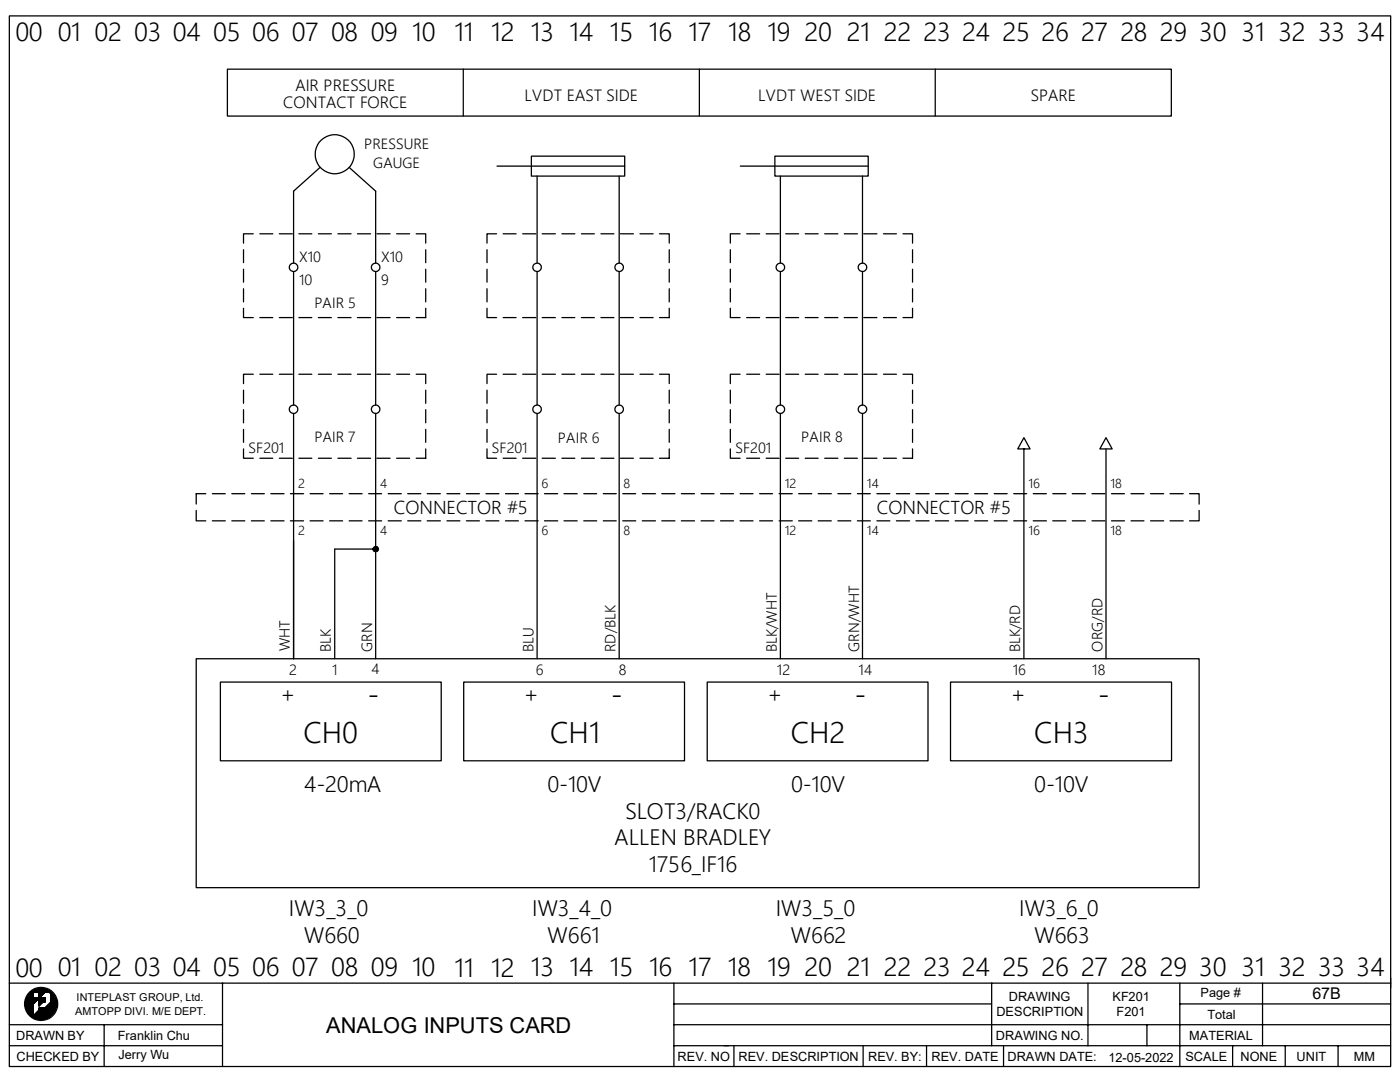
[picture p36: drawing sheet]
<svg xmlns="http://www.w3.org/2000/svg" width="279mm" height="216mm" viewBox="0 0 279 216" stroke-linecap="round" stroke-linejoin="round" font-family="sans-serif">
<defs><g id="words">
<g font-size="5.8">
<text x="73.4" y="140.6">-</text>
<text x="121.9" y="140.6">-</text>
<text x="170.5" y="140.6">-</text>
<text x="219.1" y="140.6">-</text>
<text x="60.5" y="148.3">CH0</text>
<text x="109.8" y="148.3">CH1</text>
<text x="157.8" y="148.3">CH2</text>
<text x="206.4" y="148.3">CH3</text>
</g>
<g font-size="5.1">
<text x="3.1" y="8.2">00</text>
<text x="11.5" y="8.2">01 02 03 04 05 06 07 08 09</text>
<text x="82.3" y="8.3">10</text>
<text x="90.7" y="8.3">11</text>
<text x="98.1" y="8.3">12</text>
<text x="106" y="8.2">13</text>
<text x="113.6" y="8.3">14</text>
<text x="121.7" y="8.2">15 16</text>
<text x="137.4" y="8.3">17</text>
<text x="145.3" y="8.2">18 19 20</text>
<text x="169" y="8.3">21</text>
<text x="176.4" y="8.2">22 23 24 25 26 27 28 29 30 31 32 33 34</text>
<text x="3.1" y="194.9">00</text>
<text x="11.5" y="194.8">01 02 03 04</text>
<text x="42.5" y="194.8">05 06 07 08 09 10</text>
<text x="90.7" y="194.9">11 12</text>
<text x="106" y="194.8">13</text>
<text x="113.6" y="194.8">14 15 16 17 18 19</text>
<text x="160.6" y="194.8">20</text>
<text x="169" y="194.8">21 22</text>
<text x="184.3" y="194.8">23</text>
<text x="192" y="194.8">24</text>
<text x="200.1" y="194.8">25 26</text>
<text x="215.8" y="194.8">27</text>
<text x="223.6" y="194.8">28 29 30</text>
<text x="247.8" y="194.8">31</text>
<text x="255.1" y="194.8">32 33 34</text>
</g>
<g font-size="4.4">
<text x="56" y="140.2">+</text>
<text x="104.6" y="140.2">+</text>
<text x="153.2" y="140.2">+</text>
<text x="201.7" y="140.2">+</text>
<text x="60.7" y="157.9">4-20mA</text>
<text x="109.3" y="157.9">0-10V</text>
<text x="157.9" y="157.9">0-10V</text>
<text x="206.4" y="157.9">0-10V</text>
<text x="124.8" y="163.5">SLOT3/RACK0</text>
<text x="122.6" y="168.7">ALLEN BRADLEY</text>
<text x="129.5" y="174">1756_IF16</text>
<text x="57.7" y="182.7">IW3_3_0</text>
<text x="106.2" y="182.7">IW3_4_0</text>
<text x="154.8" y="182.7">IW3_5_0</text>
<text x="203.4" y="182.7">IW3_6_0</text>
<text x="60.7" y="188.2">W660</text>
<text x="109.3" y="188.2">W661</text>
<text x="157.9" y="188.2">W662</text>
<text x="206.4" y="188.2">W663</text>
<text x="65.1" y="206">ANALOG INPUTS CARD</text>
</g>
<g font-size="3.6">
<text x="78.6" y="102.5">CONNECTOR #5</text>
<text x="175" y="102.5">CONNECTOR #5</text>
</g>
<g font-size="3.2">
<text x="56.5" y="21.6">CONTACT FORCE</text>
<text x="59" y="18.1">AIR PRESSURE</text>
<text x="104.7" y="20.2">LVDT EAST SIDE</text>
<text x="151.3" y="20.2">LVDT WEST SIDE</text>
<text x="205.7" y="20.2">SPARE</text>
<text x="261.9" y="199.4">67B</text>
</g>
<g font-size="2.9">
<text x="72.7" y="29.8">PRESSURE</text>
<text x="74.5" y="33.6">GAUGE</text>
<text x="59.7" y="52.2">X10</text>
<text x="76" y="52.2">X10</text>
<text x="59.7" y="56.8">10</text>
<text x="76" y="56.8">9</text>
<text x="62.7" y="61.6">PAIR 5</text>
<text x="62.8" y="88.3">PAIR 7</text>
<text x="111.3" y="88.3">PAIR 6</text>
<text x="159.9" y="88.3">PAIR 8</text>
<text x="49.6" y="90.4">SF201</text>
<text x="98.2" y="90.4">SF201</text>
<text x="146.8" y="90.4">SF201</text>
<text x="57.9" y="130" transform="rotate(-90 57.9 130)">WHT</text>
<text x="66" y="130.2" transform="rotate(-90 66 130.2)">BLK</text>
<text x="74.3" y="130" transform="rotate(-90 74.3 130)">GRN</text>
<text x="106.5" y="130.2" transform="rotate(-90 106.5 130.2)">BLU</text>
<text x="122.8" y="130.2" transform="rotate(-90 122.8 130.2)">RD/BLK</text>
<text x="155" y="130.2" transform="rotate(-90 155 130.2)">BLK/WHT</text>
<text x="171.4" y="130" transform="rotate(-90 171.4 130)">GRN/WHT</text>
<text x="203.6" y="130.2" transform="rotate(-90 203.6 130.2)">BLK/RD</text>
<text x="220" y="130" transform="rotate(-90 220 130)">ORG/RD</text>
<text x="57.7" y="134.6">2</text>
<text x="66.3" y="134.6">1</text>
<text x="74.1" y="134.6">4</text>
<text x="106.9" y="134.6">6</text>
<text x="123.5" y="134.6">8</text>
<text x="155.1" y="134.6">12</text>
<text x="171.4" y="134.6">14</text>
<text x="202.1" y="134.6">16</text>
<text x="218" y="134.6">18</text>
</g>
<g font-size="2.5">
<text x="59.5" y="97.5">2</text>
<text x="75.9" y="97.5">4</text>
<text x="108.1" y="97.5">6</text>
<text x="124.5" y="97.5">8</text>
<text x="156.6" y="97.5">12</text>
<text x="173" y="97.5">14</text>
<text x="205.2" y="97.5">16</text>
<text x="221.6" y="97.5">18</text>
<text x="59.5" y="106.8">2</text>
<text x="75.9" y="106.8">4</text>
<text x="108.1" y="106.8">6</text>
<text x="124.5" y="106.8">8</text>
<text x="156.6" y="106.8">12</text>
<text x="173" y="106.8">14</text>
<text x="205.2" y="106.8">16</text>
<text x="221.6" y="106.8">18</text>
<text x="198.8" y="202.8">DESCRIPTION</text>
<text x="201.3" y="199.7">DRAWING</text>
<text x="222" y="199.7">KF201</text>
<text x="222.8" y="202.7">F201</text>
<text x="239.6" y="198.9">Page #</text>
<text x="241" y="203.3">Total</text>
<text x="3.2" y="207.5">DRAWN BY</text>
<text x="23.5" y="207.5">Franklin Chu</text>
<text x="198.8" y="207.5">DRAWING NO.</text>
<text x="237.3" y="207.5">MATERIAL</text>
<text x="3.3" y="211.6">CHECKED BY</text>
<text x="23.6" y="211.4">Jerry Wu</text>
<text x="135.2" y="211.6">REV. NO REV. DESCRIPTION</text>
<text x="173.2" y="211.6">REV. BY:</text>
<text x="185.9" y="211.6">REV. DATE</text>
<text x="201.1" y="211.6">DRAWN DATE:</text>
<text x="221.2" y="211.9">12-05-2022</text>
<text x="236.6" y="211.6">SCALE</text>
<text x="247.6" y="211.6">NONE</text>
<text x="258.7" y="211.6">UNIT</text>
<text x="270.2" y="211.6">MM</text>
</g>
<g font-size="2.2">
<text x="15" y="202.4">AMTOPP DIVI. M/E DEPT.</text>
<text x="15.3" y="199.8">INTEPLAST GROUP, Ltd.</text>
</g>
</g></defs>
<g fill="none" stroke="#000" stroke-width=".25">
<path d="M1.9 3.2h275.6v209.6h-275.6zM45.4 13.8h188.4v9.4h-188.4zM92.5 13.8v9.4M139.6 13.8v9.4M186.6 13.8v9.4M63.9 33.4l-5.3 4.7v14.4M69.7 33.4l5.3 4.7v14.4M99.2 33.1h25.5M106 31.2h18.7v3.9h-18.7zM107.2 35.1v17.4M123.6 35.1v17.4M147.7 33.1h25.6"/>
<path d="M154.6 31.2h18.7v3.9h-18.7zM155.7 35.1v17.4M172.1 35.1v17.4M48.6 49.8v2.6M48.6 53.7v2.6M48.6 57.6v2.6M50.5 46.7h-1.9v1.8M51.9 46.7h2.5M55.8 46.7h2.5M58.6 54.2v26.6M59.6 46.7h2.6M63.5 46.7h2.6"/>
<path d="M67.4 46.7h2.7M71.3 46.7h2.7M75 54.2v26.6M75.2 46.7h2.7M79.2 46.7h2.5M83.1 46.7h1.9v1.8M85 49.8v2.6M85 53.7v2.6M85 57.6v2.6M97.2 49.8v2.6M97.2 53.7v2.6M97.2 57.6v2.6"/>
<path d="M99.1 46.7h-1.9v1.8M100.4 46.7h2.6M104.3 46.7h2.6M107.2 54.2v26.6M108.2 46.7h2.6M112.1 46.7h2.6M116 46.7h2.6M119.9 46.7h2.6M123.6 54.2v26.6M123.8 46.7h2.6M127.7 46.7h2.6M131.6 46.7h2v1.8"/>
<path d="M133.6 49.8v2.6M133.6 53.7v2.6M133.6 57.6v2.6M145.8 49.8v2.6M145.8 53.7v2.6M145.8 57.6v2.6M147.7 46.7h-1.9v1.8M149 46.7h2.6M152.9 46.7h2.6M155.7 54.2v26.6M156.8 46.7h2.6M160.7 46.7h2.6"/>
<path d="M164.6 46.7h2.6M168.5 46.7h2.6M172.1 54.2v26.6M172.4 46.7h2.6M176.3 46.7h2.6M180.2 46.7h1.9v1.8M182.1 49.8v2.6M182.1 53.7v2.6M182.1 57.6v2.6M48.6 61.5v1.9h1.9M48.6 77.9v2.6M50.5 74.7h-1.9v1.8"/>
<path d="M51.9 74.7h2.5M51.9 63.4h2.5M55.8 74.7h2.5M55.8 63.4h2.5M59.6 74.7h2.6M59.6 63.4h2.6M63.5 74.7h2.6M63.5 63.4h2.6M67.4 74.7h2.7M67.4 63.4h2.7M71.3 74.7h2.7M71.3 63.4h2.7"/>
<path d="M75.2 74.7h2.7M75.2 63.4h2.7M79.2 74.7h2.5M79.2 63.4h2.5M83.1 74.7h1.9v1.8M85 61.5v1.9h-1.9M85 77.9v2.6M97.2 61.5v1.9h1.9M97.2 77.9v2.6M99.1 74.7h-1.9v1.8M100.4 74.7h2.6M100.4 63.4h2.6"/>
<path d="M104.3 74.7h2.6M104.3 63.4h2.6M108.2 74.7h2.6M108.2 63.4h2.6M112.1 74.7h2.6M112.1 63.4h2.6M116 74.7h2.6M116 63.4h2.6M119.9 74.7h2.6M119.9 63.4h2.6M123.8 74.7h2.6M123.8 63.4h2.6"/>
<path d="M127.7 74.7h2.6M127.7 63.4h2.6M131.6 74.7h2v1.8M133.6 61.5v1.9h-2M133.6 77.9v2.6M145.8 61.5v1.9h1.9M145.8 77.9v2.6M147.7 74.7h-1.9v1.8M149 74.7h2.6M149 63.4h2.6M152.9 74.7h2.6M152.9 63.4h2.6"/>
<path d="M156.8 74.7h2.6M156.8 63.4h2.6M160.7 74.7h2.6M160.7 63.4h2.6M164.6 74.7h2.6M164.6 63.4h2.6M168.5 74.7h2.6M168.5 63.4h2.6M172.4 74.7h2.6M172.4 63.4h2.6M176.3 74.7h2.6M176.3 63.4h2.6"/>
<path d="M180.2 74.7h1.9v1.8M182.1 61.5v1.9h-1.9M182.1 77.9v2.6M41.1 98.5h-1.9v2.1M42.4 98.5h2.6M46.3 98.5h2.6M48.6 89.6v1.8h1.9M48.6 81.7v2.7M48.6 85.7v2.6M50.2 98.5h2.5M51.9 91.4h2.5M54.1 98.5h2.6"/>
<path d="M55.8 91.4h2.5M58 98.5h2.6M58.6 82.5v48.9M59.6 91.4h2.6M61.9 98.5h2.6M63.5 91.4h2.6M65.8 98.5h2.6M67.4 91.4h2.7M69.7 98.5h2.6M71.3 91.4h2.7M73.6 98.5h2.6M75 82.5v48.9"/>
<path d="M75.2 91.4h2.7M77.5 98.5h2.6M79.2 91.4h2.5M81.4 98.5h2.6M85 81.7v2.7M85 85.7v2.6M85 89.6v1.8h-1.9M85.3 98.5h2.6M89.2 98.5h2.6M93.1 98.5h2.6M97 98.5h2.6M97.2 89.6v1.8h1.9"/>
<path d="M97.2 81.7v2.7M97.2 85.7v2.6M100.4 91.4h2.6M100.9 98.5h2.6M104.3 91.4h2.6M104.8 98.5h2.6M107.2 82.5v48.9M108.2 91.4h2.6M108.7 98.5h2.6M112.1 91.4h2.6M112.6 98.5h2.6M116 91.4h2.6"/>
<path d="M116.5 98.5h2.6M119.9 91.4h2.6M120.4 98.5h2.6M123.6 82.5v48.9M123.8 91.4h2.6M124.3 98.5h2.6M127.7 91.4h2.6M128.2 98.5h2.6M132.1 98.5h2.6M133.6 89.6v1.8h-2M133.6 81.7v2.7M133.6 85.7v2.6"/>
<path d="M136 98.5h2.6M139.9 98.5h2.6M143.8 98.5h2.6M145.8 89.6v1.8h1.9M145.8 81.7v2.7M145.8 85.7v2.6M147.7 98.5h2.6M149 91.4h2.6M151.6 98.5h2.6M152.9 91.4h2.6M155.5 98.5h2.6M155.7 82.5v48.9"/>
<path d="M156.8 91.4h2.6M159.4 98.5h2.6M160.7 91.4h2.6M163.3 98.5h2.6M164.6 91.4h2.6M167.2 98.5h2.6M168.5 91.4h2.6M171.1 98.5h2.6M172.1 82.5v48.9M172.4 91.4h2.6M175 98.5h2.6M176.3 91.4h2.6"/>
<path d="M178.9 98.5h2.6M182.1 89.6v1.8h-1.9M182.1 81.7v2.7M182.1 85.7v2.6M182.8 98.5h2.6M186.7 98.5h2.6M190.6 98.5h2.6M194.5 98.5h2.6M198.4 98.5h2.6M202.3 98.5h2.6M204.3 89.6h1.3l-1.3-2.3-1.2 2.3h1.2v41.8M206.2 98.5h2.6"/>
<path d="M210.1 98.5h2.6M214 98.5h2.6M217.9 98.5h2.6M220.7 87.3l1.3 2.3h-2.5zM220.7 89.6v41.8M221.8 98.5h2.6M225.7 98.5h2.6M229.6 98.5h2.6M233.5 98.5h2.6M237.4 98.5h1.9v2.1M39.2 101.9v2h1.9M42.4 103.9h2.6"/>
<path d="M46.3 103.9h2.6M50.2 103.9h2.5M54.1 103.9h2.6M58 103.9h2.6M61.9 103.9h2.6M65.8 103.9h2.6M69.7 103.9h2.6M73.6 103.9h2.6M74.9 109.1l-.4 .4M75 109.6h-8.2v21.8M75.1 109.1l-.6 .6M75.2 109.1l-.7 .7"/>
<path d="M75.4 109.2l-.8 .7M75.4 109.3l-.7 .7M75.4 109.8l-.2 .2M75.5 109.4l-.7 .7M75.5 109.6l-.5 .5M77.5 103.9h2.6M81.4 103.9h2.6M85.3 103.9h2.6M89.2 103.9h2.6M93.1 103.9h2.6M97 103.9h2.6M100.9 103.9h2.6"/>
<path d="M104.8 103.9h2.6M108.7 103.9h2.6M112.6 103.9h2.6M116.5 103.9h2.6M120.4 103.9h2.6M124.3 103.9h2.6M128.2 103.9h2.6M132.1 103.9h2.6M136 103.9h2.6M139.9 103.9h2.6M143.8 103.9h2.6M147.7 103.9h2.6"/>
<path d="M151.6 103.9h2.6M155.5 103.9h2.6M159.4 103.9h2.6M163.3 103.9h2.6M167.2 103.9h2.6M171.1 103.9h2.6M175 103.9h2.6M178.9 103.9h2.6M182.8 103.9h2.6M186.7 103.9h2.6M190.6 103.9h2.6M194.5 103.9h2.6"/>
<path d="M198.4 103.9h2.6M202.3 103.9h2.6M206.2 103.9h2.6M210.1 103.9h2.6M214 103.9h2.6M217.9 103.9h2.6M221.8 103.9h2.6M225.7 103.9h2.6M229.6 103.9h2.6M233.5 103.9h2.6M239.3 101.9v2h-1.9M39.2 131.4h200.1v45.7h-200.1z"/>
<path d="M44 136.1h44.1v15.7h-44.1zM92.5 136.1h44.1v15.7h-44.1zM141.1 136.1h44.1v15.7h-44.1zM189.7 136.1h44.1v15.7h-44.1zM1.9 196.2h275.6M6.2 198l-.4 .4M6.5 197.8l-.9 .8M6.6 198.1l-1.4 1.4M6.6 198.2l-1.4 1.4M6.6 198.2l-1.4 1.5M6.6 198.3l-1.4 1.5M6.6 198.3l-1.4 1.6"/>
<path d="M6.6 198.4l-1.4 1.5M6.6 198.6l-1.5 1.6M6.6 198.7l-1.5 1.5M6.6 198.8l-1.5 1.5M6.6 198.8l-1.5 1.6M6.6 198.9l-1.5 1.5 1.5-1.4M6.6 199l-1.5 1.6M6.6 199.1l-1.5 1.5M6.6 199.2l-1.5 1.5M6.7 197.7l-1.2 1.1M6.8 199.2l-1.6 1.6M6.8 197.6l-1.3 1.4"/>
<path d="M6.9 199.2l-1.7 1.7M6.9 197.5l-1.5 1.6M7 199.2l-1.8 1.8M7.1 197.5l-1.8 1.7M7.1 199.2l-1.9 1.9M7.2 197.4l-1.9 1.9M7.2 198l.8-.7-.8 .7M7.2 199.2l-2 1.9M7.2 199.2l-2 2M7.3 197.4l-2.1 2M7.3 199.2l-2.1 2.1M7.4 197.4l-.7 .6"/>
<path d="M7.4 199.2l-2.1 2.1 2.2-2.1M7.5 197.4l-.7 .6M7.5 197.3l-.6 .7M7.5 199.2l-2.2 2.2M7.6 199.2l-2.3 2.3M7.6 197.3l-.7 .7M7.7 197.3l-.7 .7M7.8 199.1l1.6-1.6-4.1 4M7.8 197.3l-.7 .7M7.8 198.6l1.3-1.2-1.3 1.3M7.8 197.8v1.3h-1.3M7.9 197.3l-.8 .7"/>
<path d="M7.9 199.1v.1M8 199.2l-.2 .1M8 199.1l-.2 .2M8.1 197.3l-.8 .7M8.1 199.1l-.3 .3 .3-.2M8.2 197.2l-.8 .8M8.2 199.1l-.4 .4M8.2 197.2l-.7 .8M8.2 199.2l-.4 .4M8.3 197.3l-.8 .7M8.3 199.1l-.5 .5 .5-.4M8.4 197.3l-.8 .7"/>
<path d="M8.4 199.1l-.6 .6M8.4 197.3l-.7 .7M8.4 199.2l-.6 .6M8.5 197.3l-.8 .7M8.5 199.1l-.7 .8M8.6 199.2l-.8 .7M8.6 199.1l-.8 .8M8.6 197.3l-.8 .8M8.6 199.2l-.8 .8M8.7 197.3l-.9 .9M8.7 199.1l-.9 1M8.8 199.1l-1 1 1-.9"/>
<path d="M8.8 197.3l-1 1M8.9 199.1l-1.1 1.1M8.9 197.3l-1.1 1.1M8.9 199.1l-1.1 1.1 1.1-1M8.9 197.4l-1.1 1.1 1.2-1.1M9 199.4l-1.2 1.2M9 199.5l-1.2 1.2M9 199.7l-.3 .2M9 199.9h-.2M9 199.1l-1.2 1.2 1.2-1.1M9 199.1l-1.2 1.3 1.2-1.2M9 199.2l-1.2 1.2 1.2-1.1"/>
<path d="M9 199.3l-1.2 1.2 1.2-1.1M9 199.3l-1.2 1.3M9 199.4l-1.2 1.3M9 199.5l-.4 .4M9 199.7l-.2 .2 .2-.3-.3 .3M9 199.8v.1M9 199.1h-1.2v1.6l.8-.8M9 199.1v.8h-.4M9.1 197.4l-1.3 1.4M9.3 197.4l-1.5 1.5M9.3 197.4l-1.5 1.6M9.4 197.5l-4 4.1 2.3-2.4"/>
<path d="M9.5 197.5l-.5 .5M9.6 197.6l-.5 .4M9.7 198l.2-.2-.2 .2M9.7 197.6l-.5 .4M9.7 197.7l-.4 .3M9.7 197.7l-.3 .3M9.8 197.7l-.4 .3M9.8 197.7l-.3 .3M9.8 198l.2-.1-.1 .1M9.9 197.9l.3 .3M9.9 197.7l-.3 .3M10 197.8l-.2 .2"/>
<path d="M10 198.1l.2-.1-.2 .2M10.1 197.9l-.2 .2 .2-.1M10.1 199.9l.9-.8-4.1 4.1M10.2 198l-.1 .2 .2-.1M10.3 198.2v1.7l-1.3 1.3h-1.2v.4l-1.3 1.2M10.3 198.1l-.2 .2M10.3 198.1l-.2 .3M10.4 198.2l-.3 .2M10.4 198.2l-.3 .4M10.5 198.3l-.4 .4M10.5 198.3l-.4 .5M10.6 198.4l-.5 .4"/>
<path d="M10.6 198.4l-.5 .5M10.6 198.5l-.5 .5M10.7 198.5l-.6 .6 .6-.6M10.7 198.6l-.6 .6M10.8 198.6l-.7 .6M10.8 198.7l-.7 .6M10.8 198.7l-.7 .7M10.8 198.8l-.7 .7M10.9 198.8l-.8 .8M10.9 198.9l-.8 .7M10.9 198.9l-.8 .8M11 199l-.9 .8"/>
<path d="M11 199l-.9 .9M11 199.1l-4 4.1M11 199.2l-3.9 4M11.1 199.3l-3.9 3.9M11.1 199.4l-3.9 3.8M11.1 199.4l-3.8 3.9M11.1 199.5l-3.7 3.8 3.8-3.7M11.2 199.7l-3.6 3.6M11.2 199.8l-3.6 3.6M11.2 199.8l-3.5 3.6M11.2 199.9l-3.5 3.5M11.3 199.9l-3.5 3.5"/>
<path d="M44.4 196.2v8.3M134.5 196.2v16.6M197.9 196.2v12.5M217.1 196.2v12.5M235.5 196.2v16.6M252 196.2v12.5M277.5 195.2v1.9M1.9 204.5h42.5M1.9 208.7h42.5M5.1 200l1.5-1.5-1.5 1.6M6.6 200.4l-1.2 1.3M6.6 200.5l-1.1 1.3"/>
<path d="M6.6 200.7l-1.1 1.1M6.6 200.7l-1.1 1.2M6.6 200.9l-1 1.1M6.6 201l-1 1M6.6 201.1l-.9 1M6.6 201.2l-.9 .9 .9-.8M6.6 201.3l-.8 .9M6.6 201.4l-.8 .9M6.6 201.6l-.7 .8M6.6 201.7l-.7 .7M6.6 201.9l-.6 .6M6.6 202l-.5 .6"/>
<path d="M6.6 202.1l-.5 .5M6.6 200.4l-1.2 1.2M6.6 201.5l-.8 .8M6.6 201.8l-.6 .6M6.6 201.8l-.6 .7M6.6 201.9l-.5 .7M6.6 202.1l-.4 .5M6.6 202.2l-.4 .5 .4-.4M6.6 202.4l-.3 .3M6.6 202.4l-.3 .4M6.6 202.6l-.2 .2M7.5 203.3l3.7-3.7-3.7 3.7"/>
<path d="M7.8 201.1h.1M7.9 201.1l-.1 .1M8 201.1l-.2 .2M8.2 201.1l-.4 .4M8.3 201.1l-1.9 1.8M8.3 201.1l-1.8 1.8M8.4 201.1l-1.8 1.8 1.9-1.8M8.6 201.1l-2 1.9M8.7 201.1l-2 1.9M8.7 201.1l-1.9 2M8.8 201.1l-2 2M8.9 201.1l-2 2"/>
<path d="M10.7 202.1l-.7 .7M10.8 201.9l-1 1M10.9 201.8l-1.2 1.2M11 201.6l-1.5 1.5M11 201.5l-1.6 1.7M11.1 201.3l-1.9 1.9M11.1 201.4l-1.8 1.8M11.1 201.2l-2 2.1M11.2 201l-2.3 2.3M11.2 201.1l-2.2 2.2M11.2 200.8l-2.6 2.6M11.2 200.8l-2.5 2.6"/>
<path d="M11.2 200.9l-2.4 2.4M11.3 200l-3.4 3.4M11.3 200.1l-3.4 3.3M11.3 200.1l-3.3 3.3M11.3 200.2l-3.3 3.2M11.3 200.3l-3.2 3.1M11.3 200.3l-3.1 3.1 3.1-3M11.3 200.4l-3 3M11.3 200.5l-2.9 2.9M11.3 200.6l-2.8 2.8M11.3 200.7l-2.7 2.7M20.8 204.5v8.3"/>
<path d="M44.4 204.5v8.3M134.5 204.5h143M134.5 208.7h143M134.5 200.3h63.4M146.5 208.7v4.1M172.3 208.7v4.1M184.9 208.7v4.1M200.3 208.7v4.1M228.9 204.5v4.2M235.5 200.3h42M246 208.7v4.1M256.5 208.7v4.1"/>
<path d="M267 208.7v4.1"/>
<circle cx="66.8" cy="30.8" r="3.9"/>
<circle cx="58.6" cy="53.3" r=".84"/>
<circle cx="75" cy="53.3" r=".84"/>
<circle cx="107.2" cy="53.3" r=".84"/>
<circle cx="123.6" cy="53.3" r=".84"/>
<circle cx="155.7" cy="53.3" r=".84"/>
<circle cx="172.1" cy="53.3" r=".84"/>
<circle cx="58.6" cy="81.7" r=".84"/>
<circle cx="75" cy="81.7" r=".84"/>
<circle cx="107.2" cy="81.7" r=".84"/>
<circle cx="123.6" cy="81.7" r=".84"/>
<circle cx="155.7" cy="81.7" r=".84"/>
<circle cx="172.1" cy="81.7" r=".84"/>
<circle cx="75" cy="109.6" r=".51"/>
<circle cx="8.2" cy="200.3" r="3.3"/>
</g>
<use href="#words"/>
</svg>
